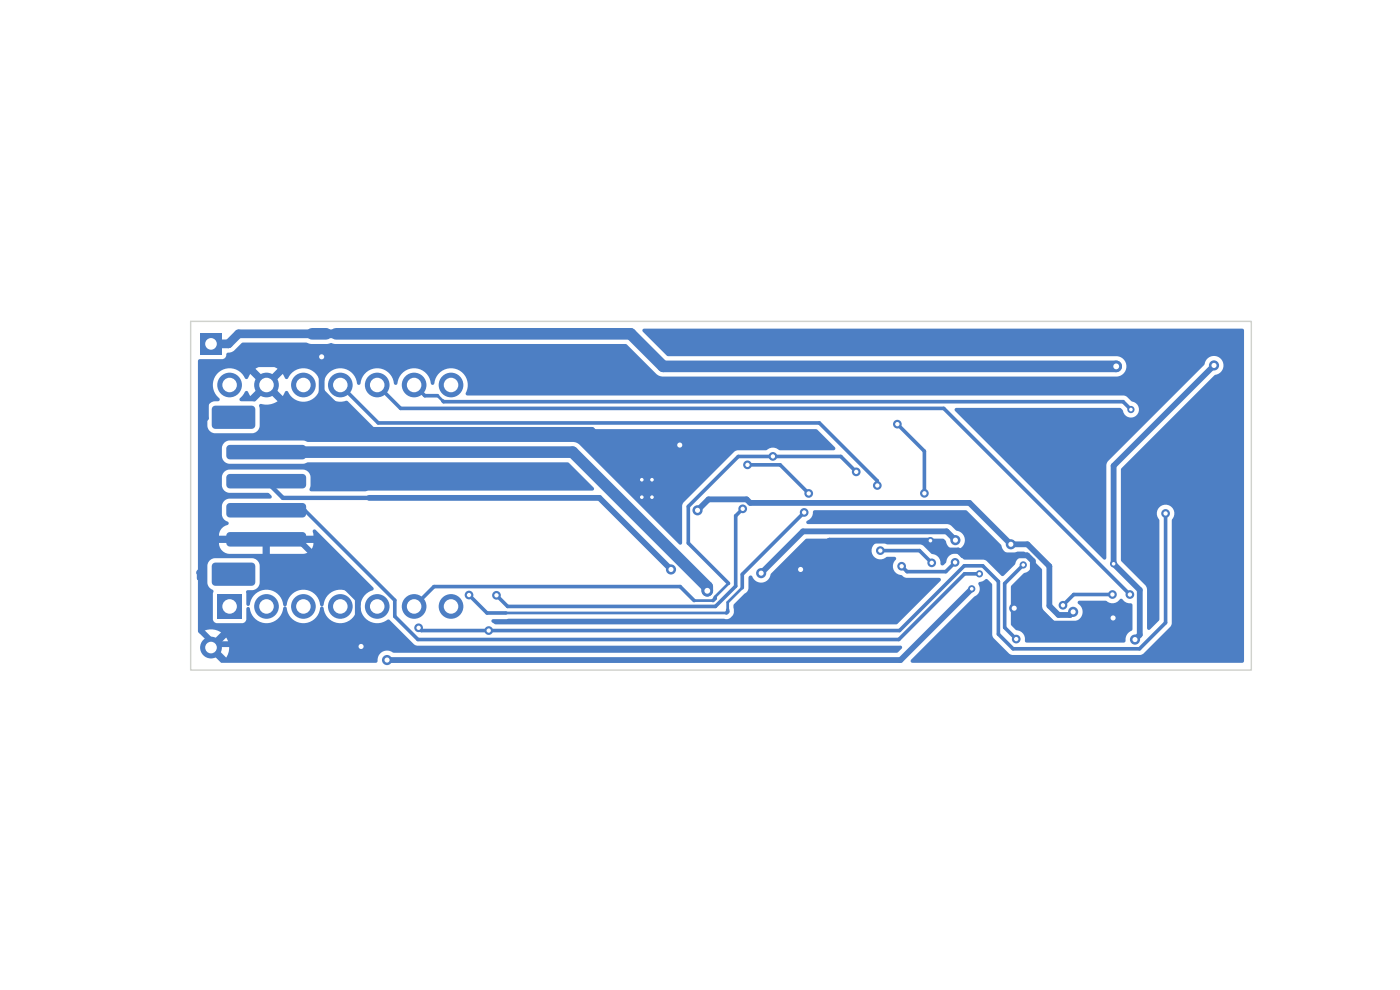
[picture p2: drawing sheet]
<svg xmlns="http://www.w3.org/2000/svg" width="297mm" height="210mm" viewBox="0 0 297 210" stroke-linecap="round" stroke-linejoin="round" font-family="sans-serif">
<g fill="#4d7fc4">
<path d="M42.5 70.6h4.6v4.7h-4.6z"/>
<path d="M46.1 126h5.2v5.3h-5.2z"/>
<path d="M48.2 94.6l.6-.2h15.4a.77 .77 0 0 1 .8 .7v1.6a.77 .77 0 0 1-.8 .8h-15.4a.77 .77 0 0 1-.8-.8v-1.6z"/>
<path d="M48.2 100.8l.6-.3h15.4a.77 .77 0 0 1 .8 .8v1.5a.77 .77 0 0 1-.8 .8h-15.4a.77 .77 0 0 1-.8-.8v-1.5z"/>
<path d="M48.2 106.9l.6-.2h15.4a.77 .77 0 0 1 .8 .8v1.5a.77 .77 0 0 1-.8 .8h-15.4a.77 .77 0 0 1-.8-.8v-1.5z"/>
<path d="M48.2 113.1l.6-.2h15.4a.77 .77 0 0 1 .8 .7v1.6a.77 .77 0 0 1-.8 .7h-15.4a.77 .77 0 0 1-.8-.7v-1.6z"/>
<path d="M45.1 86.3l.6-.3h7.7a.77 .77 0 0 1 .8 .8v3.4a.77 .77 0 0 1-.8 .8h-7.7a.77 .77 0 0 1-.8-.8v-3.4z"/>
<path d="M45.1 119.6l.6-.3h7.7a.77 .77 0 0 1 .8 .8v3.4a.77 .77 0 0 1-.8 .8h-7.7a.77 .77 0 0 1-.8-.8v-3.4z"/>
<circle cx="44.8" cy="137.4" r="2.31"/>
<circle cx="56.5" cy="128.6" r="2.62"/>
<circle cx="64.4" cy="128.6" r="2.62"/>
<circle cx="72.2" cy="128.6" r="2.62"/>
<circle cx="80" cy="128.6" r="2.62"/>
<circle cx="87.9" cy="128.6" r="2.62"/>
<circle cx="95.7" cy="128.6" r="2.62"/>
<circle cx="95.7" cy="81.7" r="2.62"/>
<circle cx="87.9" cy="81.7" r="2.62"/>
<circle cx="80" cy="81.7" r="2.62"/>
<circle cx="72.2" cy="81.7" r="2.62"/>
<circle cx="64.4" cy="81.7" r="2.62"/>
<circle cx="56.5" cy="81.7" r="2.62"/>
<circle cx="48.7" cy="81.7" r="2.62"/>
<circle cx="88.8" cy="133.2" r=".92"/>
<circle cx="247.3" cy="108.9" r=".92"/>
<circle cx="103.7" cy="133.8" r=".92"/>
<circle cx="236.1" cy="131.1" r="1.08"/>
<circle cx="144.2" cy="94.4" r="1.08"/>
<circle cx="169.8" cy="120.8" r="1.08"/>
<circle cx="215.2" cy="129" r="1.08"/>
<circle cx="138.3" cy="101.8" r=".77"/>
<circle cx="197.4" cy="114.7" r=".77"/>
<circle cx="68.2" cy="75.7" r="1.08"/>
<circle cx="76.6" cy="137.1" r="1.08"/>
<circle cx="138.3" cy="105.5" r=".77"/>
<circle cx="136.2" cy="105.5" r=".77"/>
<circle cx="136.2" cy="101.8" r=".77"/>
<circle cx="196.1" cy="104.6" r=".92"/>
<circle cx="190.4" cy="90" r=".92"/>
<circle cx="206.1" cy="124.9" r=".77"/>
<circle cx="82.1" cy="140" r="1.08"/>
<circle cx="202.7" cy="114.6" r="1.08"/>
<circle cx="161.5" cy="121.6" r="1.08"/>
<circle cx="142.3" cy="120.8" r="1.08"/>
<circle cx="215.6" cy="135.6" r=".92"/>
<circle cx="217.1" cy="119.8" r=".77"/>
<circle cx="207.8" cy="121.7" r=".77"/>
<circle cx="214.4" cy="115.5" r="1.08"/>
<circle cx="148" cy="108.3" r="1.08"/>
<circle cx="227.7" cy="129.8" r="1.08"/>
<circle cx="225.5" cy="128.4" r=".92"/>
<circle cx="236" cy="126.1" r=".92"/>
<circle cx="257.5" cy="77.5" r="1.08"/>
<circle cx="240.8" cy="135.7" r="1.08"/>
<circle cx="236.2" cy="119.6" r=".77"/>
<circle cx="191.3" cy="120.1" r=".92"/>
<circle cx="202.6" cy="119.3" r=".92"/>
<circle cx="150" cy="125.3" r="1.23"/>
<circle cx="186.8" cy="116.8" r=".92"/>
<circle cx="197.7" cy="119.4" r=".92"/>
<circle cx="236.8" cy="77.7" r="1.23"/>
<circle cx="239.7" cy="126.1" r=".92"/>
<circle cx="105.3" cy="126.3" r=".92"/>
<circle cx="157.6" cy="107.9" r=".92"/>
<circle cx="181.6" cy="100.1" r=".92"/>
<circle cx="164" cy="96.8" r=".92"/>
<circle cx="99.5" cy="126.2" r=".92"/>
<circle cx="158.6" cy="98.6" r=".92"/>
<circle cx="170.6" cy="108.7" r=".92"/>
<circle cx="171.6" cy="104.7" r=".92"/>
<circle cx="239.9" cy="86.9" r=".77"/>
<circle cx="186.1" cy="103" r=".92"/>
</g>
<g fill="none" stroke="#4d7fc4" stroke-width=".77">
<path d="M72.2 81.7l8 8h93.6l12.3 12.3v1M80 81.7l5 4.9h115.2l39.5 39.5M87.9 81.7l2.2 2.2h2.7M93.9 85l.2 .2h144.2l1.6 1.7M158.6 98.6h6.9l6.1 6.1M164 96.8h.1M190.4 90l5.7 5.7v8.9M56.5 108.2h8.2l19.1 19.1v3.5l4.9 4.9h102l13.9-14h3.2M157.6 107.9l-1.5 1.5v14.9l-4.3 4.3h-44.1l-2.4-2.3M170.6 108.7l-13.1 13.1v2.9M181.6 100.1l-3.2-3.3h-21.8l-10.6 10.6v7.8l8.6 8.6M186.8 116.8h8.3l2.6 2.6"/>
<path d="M202.6 119.3l-2 2h-8.2l-1.1-1.2M217.1 119.8l-4 4v9.3l2.5 2.5M247.3 108.9v23.2l-5.6 5.5h-26.8l-3.1-3.1v-11.2l-3.3-3.3h-3.9l-13.8 13.8h-101.4l-.6-.6M99.5 126.2l3.8 3.8h4M147.3 127.4l-3-3h-52.2l-4.2 4.2M151.7 126.8l-.4 .6M154.4 129.4v.4l-.3 .2M236 126.1h-8.2l-2.3 2.3"/>
</g>
<g fill="none" stroke="#4d7fc4" stroke-width="1.2">
<path d="M43.8 77.3h17.2M257.5 77.5l-21.3 21.3v20.8l5.6 5.6v9.5l-1 1M42.7 89.9v31.1l-.5 .4M56.5 81.7l6-6h5.7v7.3l8.2 8.2h49.2l10.6 10.6M144.2 94.4l-5.9 5.9v5.2M56.5 114.4h6.7l12.7 12.7v9.5M78.3 105.6h48.9l15.1 15.2M148 108.3l2.3-2.4h8.1l.7 .8h46.6l8.7 8.8h3.6l4.6 4.6v8.4l2 2h2.4l.7-.7M202.7 114.6l-1.9-1.9h-30.5l-8.8 8.9M42.7 123.1v10.8l2.8 2.7M45.5 136.6h30.6l.5 .5M45.5 136.6l-.7 .8"/>
<path d="M169.8 120.8l6.2-6.1h21.4l2.1 2.1h3.8l1 1h13.6l1.2 1.2v9.1M206.1 124.9l-15.1 15.1h-108.9M219.1 128.1h-3.1l-.8 .9M219.1 128.1l4.2 4.2h11.6l1.2-1.2"/>
</g>
<path d="M43.8 77.3v11.4l-1.1 1.2M56.5 102.1l3.5 3.5h18.3M42.2 121.4v1.2l.5 .5" fill="none" stroke="#4d7fc4" stroke-width=".92"/>
<path d="M66.2 70.8h3M71.3 70.8h62.5l6.9 6.9h96.1M56.5 95.9h65l28.5 28.6v.8" fill="none" stroke="#4d7fc4" stroke-width="2.5"/>
<path d="M66.2 70.8h-15.6l-2.1 2.1h-3.7M69.2 70.8h2.1" fill="none" stroke="#4d7fc4" stroke-width="1.8"/>
<path d="M92.8 83.9l1.1 1.1M107.3 130h46.8M147.3 127.4h4M154.6 123.8l-2.9 2.8v.2M157.5 124.7l-3.1 3.1v1.6" fill="none" stroke="#4d7fc4" stroke-width=".58"/>
<g fill="#4d7fc4">
<path d="M42 76.4l.4-.2h4.8a1.06 1.06 0 0 0 .9-1.2l1.5-.6 1.9-1.7h13.5l1 .3h3.4l.9-.2 .8 .2h61.6l.3 .1 6.3 6.3 1.2 .5h96.5a2.17 2.17 0 0 0 2-2.2 2.17 2.17 0 0 0-2-2.1h-95.3l-.2-.2-5.1-5a.38 .38 0 0 1-.1-.5 .38 .38 0 0 1 .3-.2l127.1 .1 .2 .3v70.3l-.4 .2-70.2-.1-.1-.3 .1-.2 13.4-13.4a1.84 1.84 0 0 0 .8-2.8l.3-.3 1-.4a.45 .45 0 0 1 .7-.2l1 1.1 .1 11 3.8 3.9h27.8l6.1-6 .3-.6v-21.9a1.9 1.9 0 0 0-.6-3.2 1.9 1.9 0 0 0-2.6 2l.6 1.2v21l-.2 .3-2 1.9-.4-.1-.1-.2-.1-8.7-5.3-5.5-.1-.3v-19.2l.1-.3 19.9-19.8a2.04 2.04 0 0 0 1.7-2.2 2.04 2.04 0 0 0-2.1-1.8 2.04 2.04 0 0 0-1.9 1.9l-20.7 20.8-.1 20.1-.2 .4-.4-.1-31.6-31.6 .1-.4 .3-.1h34.7l.5 .4a1.76 1.76 0 0 0 1.8 1.7 1.76 1.76 0 0 0 1.7-1.7 1.76 1.76 0 0 0-1.6-1.8l-.9-.9-.7-.3h-139.2a.38 .38 0 0 1-.4-.6 3.6 3.6 0 0 0-2.2-5.1 3.6 3.6 0 0 0-4.5 3.3 .38 .38 0 0 1-.4 .1 .38 .38 0 0 1-.3-.3 3.6 3.6 0 0 0-3.7-3.2 3.6 3.6 0 0 0-3.5 3.4 .38 .38 0 0 1-.4 .1 .38 .38 0 0 1-.2-.3 3.6 3.6 0 0 0-3.7-3.2 3.6 3.6 0 0 0-3.5 3.4 .38 .38 0 0 1-.4 .1 .38 .38 0 0 1-.3-.3 3.6 3.6 0 0 0-3.6-3.2 3.6 3.6 0 0 0-3.5 3.4 .38 .38 0 0 1-.4 .1 .38 .38 0 0 1-.3-.3 3.6 3.6 0 0 0-3.1-3.2 3.6 3.6 0 0 0-3.8 2.3h-.4l-.6-1.1-2 2a1.45 1.45 0 0 0-1.1-1.1l2-2-.2-.1a4.1 4.1 0 0 0-4.5 .1l1.9 2h-.2a1.48 1.48 0 0 0-.9 1.1l-1.9-2-.4 .9a.41 .41 0 0 1-.5 .2 .41 .41 0 0 1-.3-.3 3.6 3.6 0 0 0-5.5-1.1 3.6 3.6 0 0 0 .2 5.6 .38 .38 0 0 1-.4 .5 1.81 1.81 0 0 0-2.2 1.6v3.8a1.66 1.66 0 0 0 1.6 1.4h8.2a1.69 1.69 0 0 0 1.3-1.6v-3.9a.43 .43 0 0 1-.1-.6 .43 .43 0 0 1 .6-.1 4.1 4.1 0 0 0 3.3-.6l-2-1.9 .2-.1a1.48 1.48 0 0 0 .9-1l2 1.9 .4-.8a.38 .38 0 0 1 .4-.3 .38 .38 0 0 1 .3 .2 3.6 3.6 0 0 0 4 2.1 3.6 3.6 0 0 0 2.9-3.4 .38 .38 0 0 1 .4-.1 .38 .38 0 0 1 .3 .3 3.7 3.7 0 0 0 4.9 3l5.8 5.8 .7 .2h93l.3 .1 3.8 4-.1 .3-.3 .1h-11.6a2.05 2.05 0 0 0-2.7 0h-6.1l-.6 .3-10.8 10.8-.3 .7v7.9l-.1 .2-.3 .2-21.5-21.4-.7-.4h-56.8l-1-.4h-15.7a1.67 1.67 0 0 0-1.5 1.6v2a1.66 1.66 0 0 0 1.5 1.4h15.7l1-.3h55.1l.3 .1 5.2 5.2a.38 .38 0 0 1 .1 .4 .38 .38 0 0 1-.3 .3h-47.6l-.6 .1h-11.5a.57 .57 0 0 1-.2-.9l.1-2.1a1.67 1.67 0 0 0-1.6-1.6h-15.8a1.66 1.66 0 0 0-1.4 1.6v2.1a1.68 1.68 0 0 0 1.5 1.2h8.2l.8 .6a.38 .38 0 0 1 0 .4 .38 .38 0 0 1-.3 .3h-8.8a1.66 1.66 0 0 0-1.4 1.5v2a1.92 1.92 0 0 0 1.4 1.5v.4a2.67 2.67 0 0 0-2 2.4h20l-.2-.8a.38 .38 0 0 1 .2-.4 .38 .38 0 0 1 .5 0l12.2 12.2 .1 .4-.2 .2a3.8 3.8 0 0 0-2.7 3.3 .38 .38 0 0 1-.4 .1 .38 .38 0 0 1-.3-.3 3.6 3.6 0 0 0-3.6-3.2 3.6 3.6 0 0 0-3.5 3.4 .38 .38 0 0 1-.4 .1 .38 .38 0 0 1-.3-.3 3.6 3.6 0 0 0-3.7-3.2 3.6 3.6 0 0 0-3.5 3.4 .38 .38 0 0 1-.4 .1 .38 .38 0 0 1-.2-.3 3.6 3.6 0 0 0-3.7-3.2 3.6 3.6 0 0 0-3.5 3.3 .38 .38 0 0 1-.4 .1 .38 .38 0 0 1-.2-.3v-2.3a.5 .5 0 0 1 .3-.7 1.92 1.92 0 0 0 2.5-1.6v-3.9a1.67 1.67 0 0 0-1.6-1.3h-8.1a1.66 1.66 0 0 0-1.4 1.6v3.7a1.88 1.88 0 0 0 1.2 1.5v6.3a.92 .92 0 0 0 .8 .7h5.5a.92 .92 0 0 0 .8-.8v-2.5a.38 .38 0 0 1 .4-.1 .38 .38 0 0 1 .3 .3 3.6 3.6 0 0 0 3.7 3.1 3.6 3.6 0 0 0 3.5-3.4 .38 .38 0 0 1 .4-.1 .38 .38 0 0 1 .2 .3 3.6 3.6 0 0 0 3.7 3.2 3.6 3.6 0 0 0 3.5-3.4 .38 .38 0 0 1 .4-.1 .38 .38 0 0 1 .3 .3 3.6 3.6 0 0 0 3.6 3.2 3.6 3.6 0 0 0 3.5-3.4 .38 .38 0 0 1 .4-.1 .38 .38 0 0 1 .3 .3 3.6 3.6 0 0 0 5.9 2.4l.3 .1 5.2 5.2 .6 .3h102.4a.38 .38 0 0 1 .4 .1 .38 .38 0 0 1 0 .5l-1.1 .9h-106.7a2.14 2.14 0 0 0-2.4-.2 2.14 2.14 0 0 0-1.1 2.1l-.3 .2h-32.8l-2-2a1.24 1.24 0 0 0 1.1-1.1l2 2 .1-.1a3.8 3.8 0 0 0-.1-4.2l-2 2a1.24 1.24 0 0 0-1.1-1.1l2-1.9-.1-.1a4 4 0 0 0-4.4 .2l-.2-.1-.2-.3v-18.6h4.5v.3a2.3 2.3 0 0 0 2.1 1.9h16.1a2.29 2.29 0 0 0 1.8-2.3h-9.3v2.3h-1.5v-2.3l-13.7 .1z"/>
<path d="M218.8 119h.6l1.7 1.8v7.9l.3 .8 2.6 2.4h3.6a2.12 2.12 0 0 0 2-1.6 2.12 2.12 0 0 0-1-2.3 .38 .38 0 0 1 .4-.6h5.5a2.07 2.07 0 0 0 3.2-.4h.2a2.8 2.8 0 0 0 2.2 1l.2 .4-.1 5.3a2.27 2.27 0 0 0-1.4 2.4l-.4 .2h-20.6l-.3-.2a2.12 2.12 0 0 0-2-2.5l-1-1.1-.1-8 2.7-2.9a1.89 1.89 0 0 0 1.6-2.4z"/>
<path d="M104.3 131.5l.3-.2 3.3-.1h45.6a1.76 1.76 0 0 0 1.8-.5 1.76 1.76 0 0 0 .3-1.9l.1-.6 2.3-2.3a1.31 1.31 0 0 0 .8-1v-2.4a.46 .46 0 0 1 .4-.4 .46 .46 0 0 1 .5 .4 2.07 2.07 0 0 0 2.3 1 2.07 2.07 0 0 0 1.6-1.8l7.5-7.4h15.1a.38 .38 0 0 1 .4 .3 .38 .38 0 0 1-.3 .4 1.9 1.9 0 0 0-1.1 2.8 1.9 1.9 0 0 0 3 .3h1.5a.38 .38 0 0 1 .4 .2 .38 .38 0 0 1-.1 .5 1.93 1.93 0 0 0-.4 2.1 1.93 1.93 0 0 0 1.8 1.2 1.31 1.31 0 0 0 1.2 .5h6.6a.38 .38 0 0 1 .4 .2 .38 .38 0 0 1-.1 .4l-9.1 9.1-.3 .1h-85l-.8-.5z"/>
<path d="M172.5 108.4l.3-.2h32.1l.2 .1 7.3 7.3a2.16 2.16 0 0 0 3.5 1.4h1.3l.7 .6a.41 .41 0 0 1 0 .5 .41 .41 0 0 1-.6 0 1.84 1.84 0 0 0-2 1.7l-2.3 2.3-.4 .1-3.6-3.4-4.6-.1a1.96 1.96 0 0 0-2.2-1.2 1.96 1.96 0 0 0-1.5 1.9l-.7 .5-.5-.2a2.07 2.07 0 0 0-1.9-2.3l-1.7-1.6-.7-.3h-7l-.7-.4a.43 .43 0 0 1-.5-.3 .43 .43 0 0 1 .1-.5h12.9l.6 .4a2.06 2.06 0 0 0 2.1 1.9 2.06 2.06 0 0 0 2-2 2.06 2.06 0 0 0-1.9-2.1l-1-1-.8-.3h-29.6a.38 .38 0 0 1-.4-.3 .38 .38 0 0 1 .3-.5 1.98 1.98 0 0 0 1.2-2z"/>
<path d="M52.1 83h.4l.6 1 1.9-1.9a1.45 1.45 0 0 0 1.1 1.1l-2.1 2-2.8-.1a.39 .39 0 0 1-.4-.3 .39 .39 0 0 1 .2-.4z"/>
</g>
<path d="M40.4 68.2h225.1v73.9h-225.1z" fill="none" stroke="#d0d2cd" stroke-width=".31"/>
<g fill="#fff">
<circle cx="88.8" cy="133.2" r=".46"/>
<circle cx="247.3" cy="108.9" r=".46"/>
<circle cx="103.7" cy="133.8" r=".46"/>
<circle cx="236.1" cy="131.1" r=".54"/>
<circle cx="144.2" cy="94.4" r=".54"/>
<circle cx="169.8" cy="120.8" r=".54"/>
<circle cx="215.2" cy="129" r=".54"/>
<circle cx="138.3" cy="101.8" r=".39"/>
<circle cx="197.4" cy="114.7" r=".39"/>
<circle cx="68.2" cy="75.7" r=".54"/>
<circle cx="76.6" cy="137.1" r=".54"/>
<circle cx="138.3" cy="105.5" r=".39"/>
<circle cx="136.2" cy="105.5" r=".39"/>
<circle cx="136.2" cy="101.8" r=".39"/>
<circle cx="196.1" cy="104.6" r=".46"/>
<circle cx="190.4" cy="90" r=".46"/>
<circle cx="206.1" cy="124.9" r=".39"/>
<circle cx="82.1" cy="140" r=".54"/>
<circle cx="202.7" cy="114.6" r=".54"/>
<circle cx="161.5" cy="121.6" r=".54"/>
<circle cx="142.3" cy="120.8" r=".54"/>
<circle cx="215.6" cy="135.6" r=".46"/>
<circle cx="217.1" cy="119.8" r=".39"/>
<circle cx="207.8" cy="121.7" r=".39"/>
<circle cx="214.4" cy="115.5" r=".54"/>
<circle cx="148" cy="108.3" r=".54"/>
<circle cx="227.7" cy="129.8" r=".54"/>
<circle cx="225.5" cy="128.4" r=".46"/>
<circle cx="236" cy="126.1" r=".46"/>
<circle cx="257.5" cy="77.5" r=".54"/>
<circle cx="240.8" cy="135.7" r=".54"/>
<circle cx="236.2" cy="119.6" r=".39"/>
<circle cx="191.3" cy="120.1" r=".46"/>
<circle cx="202.6" cy="119.3" r=".46"/>
<circle cx="150" cy="125.3" r=".62"/>
<circle cx="186.8" cy="116.8" r=".46"/>
<circle cx="197.7" cy="119.4" r=".46"/>
<circle cx="236.8" cy="77.7" r=".62"/>
<circle cx="239.7" cy="126.1" r=".46"/>
<circle cx="105.3" cy="126.3" r=".46"/>
<circle cx="157.6" cy="107.9" r=".46"/>
<circle cx="181.6" cy="100.1" r=".46"/>
<circle cx="164" cy="96.8" r=".46"/>
<circle cx="99.5" cy="126.2" r=".46"/>
<circle cx="158.6" cy="98.6" r=".46"/>
<circle cx="170.6" cy="108.7" r=".46"/>
<circle cx="171.6" cy="104.7" r=".46"/>
<circle cx="239.9" cy="86.9" r=".39"/>
<circle cx="186.1" cy="103" r=".46"/>
<circle cx="44.8" cy="72.9" r="1.23"/>
<circle cx="44.8" cy="137.4" r="1.23"/>
<circle cx="48.7" cy="128.6" r="1.54"/>
<circle cx="56.5" cy="128.6" r="1.54"/>
<circle cx="64.4" cy="128.6" r="1.54"/>
<circle cx="72.2" cy="128.6" r="1.54"/>
<circle cx="80" cy="128.6" r="1.54"/>
<circle cx="87.9" cy="128.6" r="1.54"/>
<circle cx="95.7" cy="128.6" r="1.54"/>
<circle cx="95.7" cy="81.7" r="1.54"/>
<circle cx="87.9" cy="81.7" r="1.54"/>
<circle cx="80" cy="81.7" r="1.54"/>
<circle cx="72.2" cy="81.7" r="1.54"/>
<circle cx="64.4" cy="81.7" r="1.54"/>
<circle cx="56.5" cy="81.7" r="1.54"/>
<circle cx="48.7" cy="81.7" r="1.54"/>
</g>
</svg>
